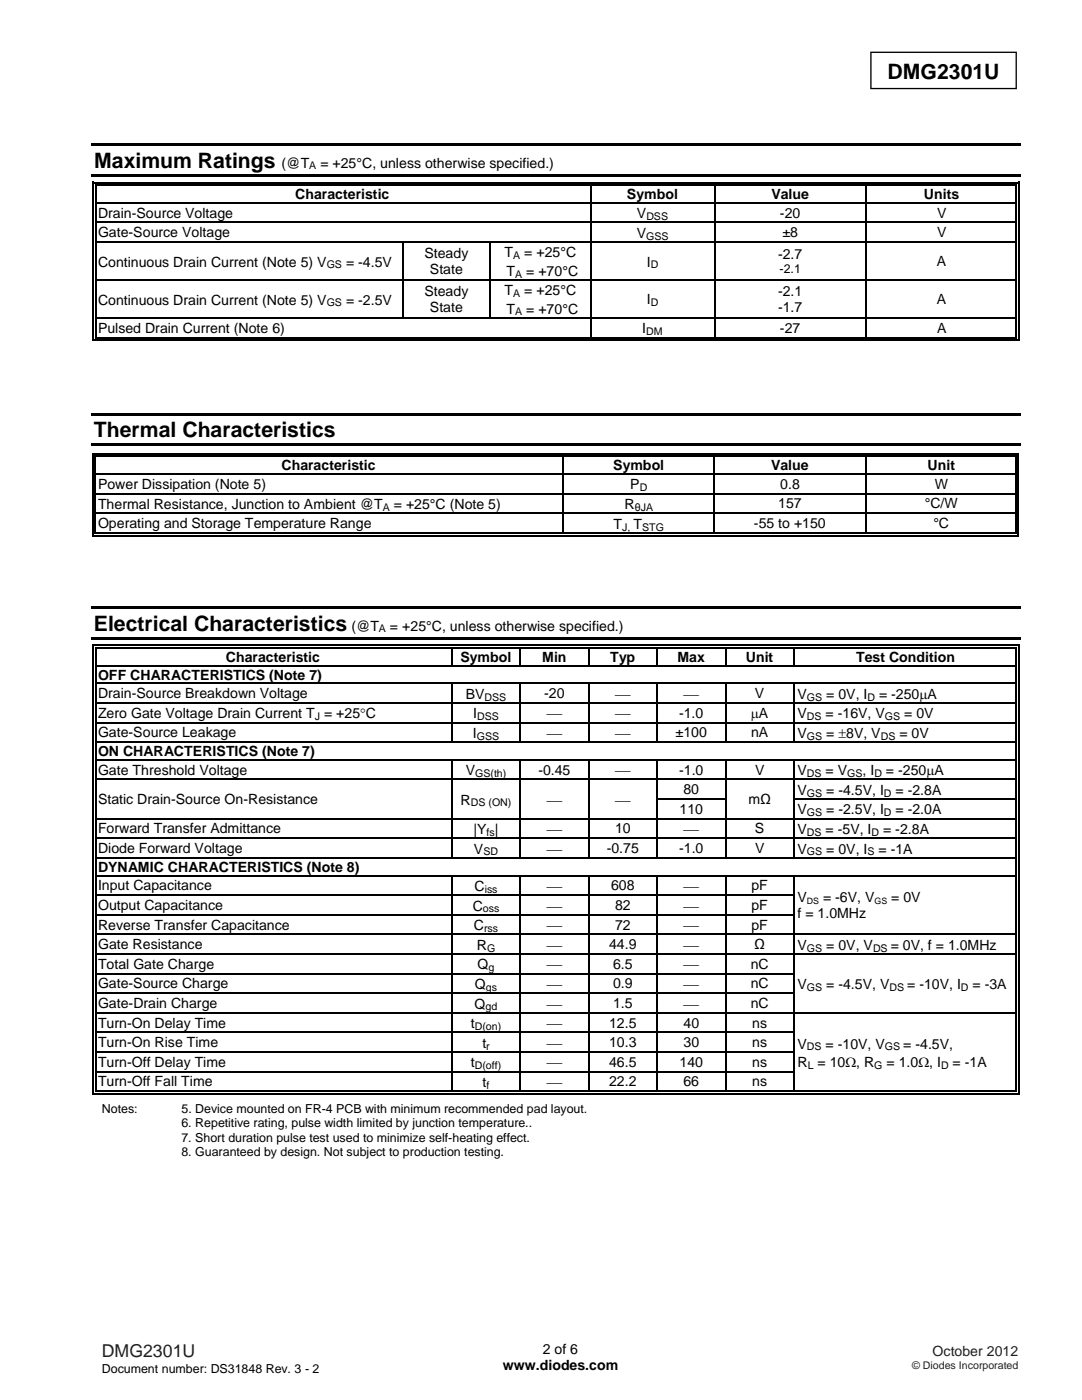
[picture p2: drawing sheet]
<svg xmlns="http://www.w3.org/2000/svg" width="216mm" height="279mm" viewBox="0 0 216 279" stroke-linecap="round" stroke-linejoin="round" font-family="sans-serif">
<defs><g id="words">
<g font-size="4.2">
<text x="177.1" y="15.8">DMG2301U</text>
<text x="18.8" y="33.4">Maximum Ratings</text>
<text x="18.7" y="87.2">Thermal Characteristics</text>
<text x="18.7" y="125.8">Electrical Characteristics</text>
</g>
<text font-size="3.5" fill="#231f20" x="20.3" y="270.9">DMG2301U</text>
<g font-size="2.8">
<text x="56.2" y="33.4">(@T</text>
<text x="63.9" y="33.4">= +25°C, unless otherwise specified.)</text>
<text x="58.9" y="39.7">Characteristic</text>
<text x="125.1" y="39.7">Symbol</text>
<text x="153.9" y="39.7">Value</text>
<text x="184.4" y="39.7">Units</text>
<text x="19.6" y="43.4">Drain-Source Voltage</text>
<text x="19.6" y="47.3">Gate-Source Voltage</text>
<text x="127" y="47.5">V</text>
<text x="127.1" y="43.5">V</text>
<text x="155.6" y="43.4">-20</text>
<text x="156.1" y="47.3">±8</text>
<text x="187" y="47.3">V</text>
<text x="187" y="43.4">V</text>
<text x="19.6" y="53.2">Continuous Drain Current (Note 5) V</text>
<text x="69" y="53.2">= -4.5V</text>
<text x="84.7" y="51.4">Steady</text>
<text x="100.7" y="51.4">T</text>
<text x="104.6" y="51.4">= +25°C</text>
<text x="129.1" y="53.2">I</text>
<text x="155.3" y="51.6">-2.7</text>
<text x="187" y="53.1">A</text>
<text x="84.7" y="59">Steady</text>
<text x="85.8" y="54.7">State</text>
<text x="100.7" y="58.9">T</text>
<text x="101.1" y="55">T</text>
<text x="104.6" y="58.9">= +25°C</text>
<text x="105" y="55">= +70°C</text>
<text x="155.3" y="59">-2.1</text>
<text x="19.6" y="60.8">Continuous Drain Current (Note 5) V</text>
<text x="69" y="60.8">= -2.5V</text>
<text x="85.8" y="62.3">State</text>
<text x="101.1" y="62.6">T</text>
<text x="105" y="62.6">= +70°C</text>
<text x="129.1" y="60.8">I</text>
<text x="155.3" y="62.3">-1.7</text>
<text x="187" y="60.6">A</text>
<text x="19.6" y="66.4">Pulsed Drain Current (Note 6)</text>
<text x="128.2" y="66.5">I</text>
<text x="155.6" y="66.4">-27</text>
<text x="187" y="66.4">A</text>
<text x="56.2" y="93.9">Characteristic</text>
<text x="122.4" y="93.9">Symbol</text>
<text x="153.9" y="93.9">Value</text>
<text x="185.1" y="93.9">Unit</text>
<text x="19.6" y="97.6">Power Dissipation (Note 5)</text>
<text x="19.6" y="101.6">Thermal Resistance, Junction to Ambient @T</text>
<text x="78.6" y="101.6">= +25°C (Note 5)</text>
<text x="124.6" y="101.6">R</text>
<text x="125.8" y="97.7">P</text>
<text x="155.3" y="101.5">157</text>
<text x="155.7" y="97.6">0.8</text>
<text x="184.5" y="101.5">°C/W</text>
<text x="186.5" y="97.6">W</text>
<text x="19.6" y="105.4">Operating and Storage Temperature Range</text>
<text x="122.4" y="105.5">T</text>
<text x="126.4" y="105.5">T</text>
<text x="150.5" y="105.4">-55 to +150</text>
<text x="186.2" y="105.4">°C</text>
<text x="70.1" y="125.8">(@T</text>
<text x="77.8" y="125.8">= +25°C, unless otherwise specified.)</text>
<text x="19.6" y="135.6">OFF CHARACTERISTICS (Note 7)</text>
<text x="45.1" y="132.1">Characteristic</text>
<text x="91.9" y="132.1">Symbol</text>
<text x="108.2" y="132.1">Min</text>
<text x="121.8" y="132.1">Typ</text>
<text x="135.2" y="132.1">Max</text>
<text x="148.8" y="132.1">Unit</text>
<text x="170.8" y="132.1">Test Condition</text>
<text x="19.6" y="139.3">Drain-Source Breakdown Voltage</text>
<text x="19.6" y="143.4">Zero Gate Voltage Drain Current T = +25°C</text>
<text x="92.9" y="139.5">BV</text>
<text x="94.4" y="143.4">I</text>
<text x="108.6" y="139.3">-20</text>
<text x="109.2" y="143.4">⎯</text>
<text x="122.9" y="139.4">⎯</text>
<text x="122.9" y="143.4">⎯</text>
<text x="135.5" y="143.2">-1.0</text>
<text x="136.5" y="139.4">⎯</text>
<text x="149.8" y="143.3">μA</text>
<text x="150.6" y="139.3">V</text>
<text x="159.1" y="143.4">V</text>
<text x="159.1" y="139.5">V</text>
<text x="164.7" y="143.4">= -16V, V</text>
<text x="164.9" y="139.5">= 0V, I</text>
<text x="175.4" y="139.5">= -250μA</text>
<text x="180.4" y="143.4">= 0V</text>
<text x="19.6" y="147.2">Gate-Source Leakage</text>
<text x="94.4" y="147.3">I</text>
<text x="109.2" y="147.3">⎯</text>
<text x="122.9" y="147.3">⎯</text>
<text x="134.8" y="147.1">±100</text>
<text x="149.9" y="147.1">nA</text>
<text x="159.1" y="147.3">V</text>
<text x="164.9" y="147.3">= ±8V, V</text>
<text x="179.5" y="147.3">= 0V</text>
<text x="19.6" y="150.9">ON CHARACTERISTICS (Note 7)</text>
<text x="19.6" y="154.6">Gate Threshold Voltage</text>
<text x="92.9" y="154.7">V</text>
<text x="107.4" y="154.6">-0.45</text>
<text x="122.9" y="154.7">⎯</text>
<text x="135.5" y="154.6">-1.0</text>
<text x="150.7" y="154.6">V</text>
<text x="159.1" y="154.7">V</text>
<text x="164.7" y="154.7">= V</text>
<text x="172.1" y="154.7">, I</text>
<text x="176.8" y="154.7">= -250μA</text>
<text x="19.6" y="160.4">Static Drain-Source On-Resistance</text>
<text x="91.9" y="160.6">R</text>
<text x="109.2" y="160.6">⎯</text>
<text x="122.9" y="160.6">⎯</text>
<text x="136.4" y="158.5">80</text>
<text x="149.3" y="160.4">mΩ</text>
<text x="159.1" y="158.6">V</text>
<text x="164.9" y="158.6">= -4.5V, I</text>
<text x="178.7" y="158.6">= -2.8A</text>
<text x="19.6" y="166.3">Forward Transfer Admittance</text>
<text x="94.5" y="166.5">|Y |</text>
<text x="109.2" y="166.5">⎯</text>
<text x="122.7" y="166.3">10</text>
<text x="135.6" y="162.4">110</text>
<text x="136.5" y="166.5">⎯</text>
<text x="150.6" y="166.3">S</text>
<text x="159.1" y="166.5">V</text>
<text x="159.1" y="162.5">V</text>
<text x="164.7" y="166.5">= -5V, I</text>
<text x="164.9" y="162.5">= -2.5V, I</text>
<text x="176.2" y="166.5">= -2.8A</text>
<text x="178.7" y="162.5">= -2.0A</text>
<text x="19.6" y="170.2">Diode Forward Voltage</text>
<text x="19.6" y="173.9">DYNAMIC CHARACTERISTICS (Note 8)</text>
<text x="94.6" y="170.4">V</text>
<text x="109.2" y="170.4">⎯</text>
<text x="121.1" y="170.2">-0.75</text>
<text x="135.5" y="170.2">-1.0</text>
<text x="150.7" y="170.2">V</text>
<text x="159.1" y="170.4">V</text>
<text x="164.9" y="170.4">= 0V, I</text>
<text x="175.3" y="170.4">= -1A</text>
<text x="19.6" y="177.7">Input Capacitance</text>
<text x="94.7" y="177.8">C</text>
<text x="109.2" y="177.8">⎯</text>
<text x="121.9" y="177.7">608</text>
<text x="136.5" y="177.8">⎯</text>
<text x="149.9" y="177.7">pF</text>
<text x="159.1" y="180">V</text>
<text x="164.2" y="180">= -6V, V</text>
<text x="177.8" y="180">= 0V</text>
<text x="19.6" y="181.6">Output Capacitance</text>
<text x="19.6" y="185.5">Reverse Transfer Capacitance</text>
<text x="94.3" y="181.7">C</text>
<text x="94.6" y="185.6">C</text>
<text x="109.2" y="185.6">⎯</text>
<text x="109.2" y="181.7">⎯</text>
<text x="122.7" y="185.5">72</text>
<text x="122.7" y="181.6">82</text>
<text x="136.5" y="185.6">⎯</text>
<text x="136.5" y="181.7">⎯</text>
<text x="149.9" y="185.5">pF</text>
<text x="149.9" y="181.6">pF</text>
<text x="159.1" y="183.2">f = 1.0MHz</text>
<text x="19.6" y="189.4">Gate Resistance</text>
<text x="95.1" y="189.5">R</text>
<text x="109.2" y="189.5">⎯</text>
<text x="121.5" y="189.4">44.9</text>
<text x="136.5" y="189.5">⎯</text>
<text x="150.5" y="189.4">Ω</text>
<text x="159.1" y="189.5">V</text>
<text x="164.9" y="189.5">= 0V, V</text>
<text x="177.7" y="189.5">= 0V, f = 1.0MHz</text>
<text x="19.6" y="193.3">Total Gate Charge</text>
<text x="19.6" y="197.3">Gate-Source Charge</text>
<text x="94.8" y="197.4">Q</text>
<text x="95.3" y="193.5">Q</text>
<text x="109.2" y="197.4">⎯</text>
<text x="109.2" y="193.5">⎯</text>
<text x="122.3" y="197.3">0.9</text>
<text x="122.3" y="193.3">6.5</text>
<text x="136.5" y="197.4">⎯</text>
<text x="136.5" y="193.5">⎯</text>
<text x="149.8" y="197.3">nC</text>
<text x="149.8" y="193.3">nC</text>
<text x="159.1" y="197.4">V</text>
<text x="164.9" y="197.4">= -4.5V, V</text>
<text x="181" y="197.4">= -10V, I</text>
<text x="194.1" y="197.4">= -3A</text>
<text x="19.6" y="201.2">Gate-Drain Charge</text>
<text x="94.7" y="201.3">Q</text>
<text x="109.2" y="201.3">⎯</text>
<text x="122.3" y="201.2">1.5</text>
<text x="136.5" y="201.3">⎯</text>
<text x="149.8" y="201.2">nC</text>
<text x="19.6" y="205.1">Turn-On Delay Time</text>
<text x="19.6" y="209">Turn-On Rise Time</text>
<text x="93.9" y="205.2">t</text>
<text x="96.2" y="209.1">t</text>
<text x="109.2" y="209.1">⎯</text>
<text x="109.2" y="205.2">⎯</text>
<text x="121.5" y="209">10.3</text>
<text x="121.5" y="205.1">12.5</text>
<text x="136.4" y="209">30</text>
<text x="136.4" y="205.1">40</text>
<text x="150.1" y="209">ns</text>
<text x="150.1" y="205.1">ns</text>
<text x="159.1" y="209.3">V</text>
<text x="164.7" y="209.3">= -10V, V</text>
<text x="180.2" y="209.3">= -4.5V,</text>
<text x="19.6" y="212.9">Turn-Off Delay Time</text>
<text x="93.9" y="213">t</text>
<text x="109.2" y="213">⎯</text>
<text x="121.5" y="212.9">46.5</text>
<text x="135.6" y="212.9">140</text>
<text x="150.1" y="212.9">ns</text>
<text x="159.1" y="212.9">R = 10Ω, R</text>
<text x="176.9" y="212.9">= 1.0Ω, I</text>
<text x="190.1" y="212.9">= -1A</text>
<text x="19.6" y="216.8">Turn-Off Fall Time</text>
<text x="96.3" y="217">t</text>
<text x="109.2" y="217">⎯</text>
<text x="121.5" y="216.8">22.2</text>
<text x="136.4" y="216.8">66</text>
<text x="150.1" y="216.8">ns</text>
<text x="100.3" y="273.5">www.diodes.com</text>
<text x="108.3" y="270.2">2 of 6</text>
</g>
<text font-size="2.8" fill="#231f20" x="186.1" y="270.6">October 2012</text>
<g font-size="2.5">
<text x="155.6" y="54.6">-2.1</text>
<text x="20.3" y="222.1">Notes:</text>
<text x="36.2" y="225">6. Repetitive rating, pulse width limited by junction temperature..</text>
<text x="36.2" y="227.8">7. Short duration pulse test used to minimize self-heating effect.</text>
<text x="36.2" y="222.1">5. Device mounted on FR-4 PCB with minimum recommended pad layout.</text>
<text x="36.2" y="230.7">8. Guaranteed by design. Not subject to production testing.</text>
<text x="20.3" y="274">Document number: DS31848 Rev. 3 - 2</text>
</g>
<g font-size="2.1">
<text x="61.7" y="33.8">A</text>
<text x="128.9" y="47.8">GSS</text>
<text x="129" y="43.9">DSS</text>
<text x="65.2" y="53.6">GS</text>
<text x="102.4" y="51.7">A</text>
<text x="129.8" y="53.6">D</text>
<text x="102.4" y="59.3">A</text>
<text x="102.8" y="55.4">A</text>
<text x="65.2" y="61.1">GS</text>
<text x="102.8" y="62.9">A</text>
<text x="129.8" y="61.1">D</text>
<text x="128.9" y="66.9">DM</text>
<text x="76.4" y="102">A</text>
<text x="126.7" y="102">θJA</text>
<text x="127.7" y="98">D</text>
<text x="124.2" y="105.9">J,</text>
<text x="128.1" y="105.9">STG</text>
<text x="75.6" y="126.2">A</text>
<text x="62.8" y="143.7">J</text>
<text x="95.2" y="143.7">DSS</text>
<text x="96.7" y="139.8">DSS</text>
<text x="161" y="139.8">GS</text>
<text x="161" y="143.7">DS</text>
<text x="173.1" y="139.8">D</text>
<text x="176.6" y="143.7">GS</text>
<text x="95.1" y="147.7">GSS</text>
<text x="161" y="147.7">GS</text>
<text x="175.7" y="147.7">DS</text>
<text x="94.8" y="155.1">GS(th)</text>
<text x="161" y="155.1">DS</text>
<text x="169.1" y="155.1">GS</text>
<text x="174.5" y="155.1">D</text>
<text x="93.9" y="161">DS (ON)</text>
<text x="161" y="159">GS</text>
<text x="176.4" y="159">D</text>
<text x="97.1" y="166.8">fs</text>
<text x="161" y="162.9">GS</text>
<text x="161" y="166.8">DS</text>
<text x="173.9" y="166.8">D</text>
<text x="176.4" y="162.9">D</text>
<text x="96.5" y="170.7">SD</text>
<text x="161" y="170.7">GS</text>
<text x="173.1" y="170.7">S</text>
<text x="96.7" y="178.2">iss</text>
<text x="96.4" y="182.1">oss</text>
<text x="96.6" y="186">rss</text>
<text x="97.2" y="189.9">G</text>
<text x="161" y="189.9">GS</text>
<text x="174.2" y="189.9">DS</text>
<text x="96.9" y="197.7">gs</text>
<text x="97.5" y="193.8">g</text>
<text x="161" y="197.7">GS</text>
<text x="177.5" y="197.7">DS</text>
<text x="191.7" y="197.7">D</text>
<text x="96.9" y="201.7">gd</text>
<text x="94.7" y="205.6">D(on)</text>
<text x="97" y="209.5">r</text>
<text x="161" y="209.6">DS</text>
<text x="176.6" y="209.6">GS</text>
<text x="94.7" y="213.4">D(off)</text>
<text x="161.2" y="213.3">L</text>
<text x="174.5" y="213.3">G</text>
<text x="187.8" y="213.3">D</text>
<text x="97.1" y="217.3">f</text>
</g>
<text font-size="2.1" fill="#231f20" x="182" y="273.2">© Diodes Incorporated</text>
<g font-size="1.8">
<text x="161" y="180.3">DS</text>
<text x="174.5" y="180.3">GS</text>
</g>
</g></defs>
<path d="M173.8 10.4h29v7.3h-29z" fill="none" stroke="#000" stroke-width=".26"/>
<g fill="#000">
<path d="M18.3 28.6h185.4v.5h-185.4zM18.3 34.7h185.4v.5h-185.4zM18.5 36.3h.2v.8h-.2zM18.5 36.3h.7v.3h-.7zM19 36.8h.2v.3h-.2zM117.7 37.1h.3zM117.7 36.3h.8v.3h-.8zM117.7 36.8h.8v.3h-.8zM142.5 37.1h.2zM142.5 36.3h.7v.3h-.7zM142.5 36.8h.7v.3h-.7zM172.7 37.1h.2z"/>
<path d="M172.7 36.3h.7v.3h-.7zM172.7 36.8h.7v.3h-.7zM202.6 36.3h.8v.3h-.8zM202.6 36.8h.3v.3h-.3zM203.1 36.3h.3v.8h-.3zM18.5 40.3h.2v.3h-.2zM18.5 44.3h.2v.2h-.2zM18.5 48.2h.2v.3h-.2zM18.5 55.7h.2v.3h-.2zM19 40.3h.2v.3h-.2zM19 44.3h.2v.2h-.2zM19 48.2h.2v.3h-.2z"/>
<path d="M19 55.7h.2v.3h-.2zM80.2 48.2h.3v.3h-.3zM80.2 55.7h.3v.3h-.3zM97.7 48.2h.3v.3h-.3zM97.7 55.7h.3v.3h-.3zM117.7 40.3h.3v.3h-.3zM117.7 44.3h.3v.2h-.3zM117.7 48.2h.3v.3h-.3zM117.7 55.7h.3v.3h-.3zM142.5 40.3h.2v.3h-.2zM142.5 44.3h.2v.2h-.2zM142.5 48.2h.2v.3h-.2z"/>
<path d="M142.5 55.7h.2v.3h-.2zM172.7 40.3h.2v.3h-.2zM172.7 44.3h.2v.2h-.2zM172.7 48.2h.2v.3h-.2zM172.7 55.7h.2v.3h-.2zM202.6 40.3h.3v.3h-.3zM202.6 44.3h.3v.2h-.3zM202.6 48.2h.3v.3h-.3zM202.6 55.7h.3v.3h-.3zM203.1 40.3h.3v.3h-.3zM203.1 44.3h.3v.2h-.3zM203.1 48.2h.3v.3h-.3z"/>
<path d="M203.1 55.7h.3v.3h-.3zM18.5 63.3h.2v.3h-.2zM18.5 67.8h.7v.2h-.7zM19 63.3h.2v.3h-.2zM19 67.2h.2v.3h-.2zM117.7 63.3h.3v.3h-.3zM117.7 67.2h.8v.3h-.8zM142.5 63.3h.2v.3h-.2zM142.5 67.2h.7v.3h-.7zM142.5 67.8h.7v.2h-.7zM172.7 63.3h.2v.3h-.2zM172.7 67.2h.7v.3h-.7z"/>
<path d="M202.6 63.3h.3v.3h-.3zM202.6 67.8h.8v.2h-.8zM202.6 67.2h.3v.3h-.3zM203.1 63.3h.3v.3h-.3zM203.1 67.2h.3v.8h-.3zM18.2 82.4h185.5v.5h-185.5zM18.2 88.5h185.5v.5h-185.5zM18.4 90.4h.3v.8h-.3zM18.4 90.4h.8v.3h-.8zM18.4 94.5h.3v.3h-.3zM18.4 98.4h.3v.3h-.3zM18.9 91h.3v.2h-.3z"/>
<path d="M18.9 94.5h.3v.3h-.3zM18.9 98.4h.3v.3h-.3zM112.3 91.2h.2zM112.3 90.4h.7v.3h-.7zM112.3 91h.7v.2h-.7zM112.3 94.5h.2v.3h-.2zM112.3 98.4h.2v.3h-.2zM142.4 91.2h.3zM142.4 90.4h.8v.3h-.8zM142.4 91h.8v.2h-.8zM142.4 94.5h.3v.3h-.3zM142.4 98.4h.3v.3h-.3z"/>
<path d="M172.6 91.2h.2zM172.6 90.4h.8v.3h-.8zM172.6 91h.8v.2h-.8zM172.6 94.5h.2v.3h-.2zM172.6 98.4h.2v.3h-.2zM202.6 90.4h.7v.3h-.7zM202.6 91h.2v.2h-.2zM202.6 94.5h.2v.3h-.2zM202.6 98.4h.2v.3h-.2zM203.1 90.4h.2v.8h-.2zM203.1 94.5h.2v.3h-.2zM203.1 98.4h.2v.3h-.2z"/>
<path d="M18.4 102.3h.3v.3h-.3zM18.4 106.8h.8v.2h-.8zM18.9 102.3h.3v.3h-.3zM18.9 106.3h.3v.2h-.3zM112.3 102.3h.2v.3h-.2zM112.3 106.3h.7v.2h-.7zM142.4 102.3h.3v.3h-.3zM142.4 106.3h.8v.2h-.8zM172.6 102.3h.2v.3h-.2zM172.6 106.3h.8v.2h-.8zM202.6 102.3h.2v.3h-.2zM202.6 106.8h.7v.2h-.7z"/>
<path d="M202.6 106.3h.2v.2h-.2zM203.1 102.3h.2v.3h-.2zM203.1 106.3h.2v.7h-.2zM18.2 121h185.5v.5h-185.5zM18.2 127.1h185.5v.5h-185.5zM18.5 128.7h.2v.8h-.2zM18.5 128.7h.7v.2h-.7zM18.5 132.7h.2v.3h-.2zM18.5 136.2h.2v.3h-.2zM19 129.2h.2v.3h-.2zM19 132.7h.2v.3h-.2zM19 136.2h.2v.3h-.2z"/>
<path d="M90 129.5h.3zM90 128.7h.8v.2h-.8zM90 129.2h.8v.3h-.8zM90 136.2h.3v.3h-.3zM103.7 129.5h.2zM103.7 128.7h.8v.2h-.8zM103.7 129.2h.8v.3h-.8zM103.7 136.2h.2v.3h-.2zM117.3 129.5h.3zM117.3 128.7h.8v.2h-.8zM117.3 129.2h.8v.3h-.8zM117.3 136.2h.3v.3h-.3z"/>
<path d="M131 129.5h.3zM131 128.7h.8v.2h-.8zM131 129.2h.8v.3h-.8zM131 136.2h.3v.3h-.3zM144.7 129.5h.2zM144.7 128.7h.7v.2h-.7zM144.7 129.2h.7v.3h-.7zM144.7 136.2h.2v.3h-.2zM158.3 129.5h.3zM158.3 128.7h.8v.2h-.8zM158.3 129.2h.8v.3h-.8zM158.3 136.2h.3v.3h-.3z"/>
<path d="M202.6 128.7h.8v.2h-.8zM202.6 129.2h.3v.3h-.3zM202.6 132.7h.3v.3h-.3zM202.6 136.2h.3v.3h-.3zM203.1 128.7h.3v.8h-.3zM203.1 132.7h.3v.3h-.3zM203.1 136.2h.3v.3h-.3zM18.5 140.2h.2v.2h-.2zM18.5 144.1h.2v.3h-.2zM18.5 148h.2v.3h-.2zM18.5 151.5h.2v.3h-.2zM18.5 155.4h.2v.3h-.2z"/>
<path d="M18.5 159.3h.2v.3h-.2zM19 140.2h.2v.2h-.2zM19 144.1h.2v.3h-.2zM19 148h.2v.3h-.2zM19 151.5h.2v.3h-.2zM19 155.4h.2v.3h-.2zM19 159.3h.2v.3h-.2zM90 140.2h.3v.2h-.3zM90 144.1h.3v.3h-.3zM90 151.5h.3v.3h-.3zM90 155.4h.3v.3h-.3zM90 159.3h.3v.3h-.3z"/>
<path d="M103.7 140.2h.2v.2h-.2zM103.7 144.1h.2v.3h-.2zM103.7 151.5h.2v.3h-.2zM103.7 155.4h.2v.3h-.2zM103.7 159.3h.2v.3h-.2zM117.3 140.2h.3v.2h-.3zM117.3 144.1h.3v.3h-.3zM117.3 151.5h.3v.3h-.3zM117.3 155.4h.3v.3h-.3zM117.3 159.3h.3v.3h-.3zM131 140.2h.3v.2h-.3zM131 144.1h.3v.3h-.3z"/>
<path d="M131 151.5h.3v.3h-.3zM131 155.4h.3v.3h-.3zM131 159.3h.3v.3h-.3zM144.7 140.2h.2v.2h-.2zM144.7 144.1h.2v.3h-.2zM144.7 151.5h.2v.3h-.2zM144.7 155.4h.2v.3h-.2zM144.7 159.3h.2v.3h-.2zM158.3 140.2h.3v.2h-.3zM158.3 144.1h.3v.3h-.3zM158.3 151.5h.3v.3h-.3zM158.3 155.4h.3v.3h-.3z"/>
<path d="M158.3 159.3h.3v.3h-.3zM202.6 140.2h.3v.2h-.3zM202.6 144.1h.3v.3h-.3zM202.6 148h.3v.3h-.3zM202.6 151.5h.3v.3h-.3zM202.6 155.4h.3v.3h-.3zM202.6 159.3h.3v.3h-.3zM203.1 140.2h.3v.2h-.3zM203.1 144.1h.3v.3h-.3zM203.1 148h.3v.3h-.3zM203.1 151.5h.3v.3h-.3zM203.1 155.4h.3v.3h-.3z"/>
<path d="M203.1 159.3h.3v.3h-.3zM18.5 163.3h.2v.2h-.2zM18.5 167.2h.2v.2h-.2zM18.5 171.1h.2v.3h-.2zM18.5 174.6h.2v.3h-.2zM18.5 178.5h.2v.3h-.2zM19 163.3h.2v.2h-.2zM19 167.2h.2v.2h-.2zM19 171.1h.2v.3h-.2zM19 174.6h.2v.3h-.2zM19 178.5h.2v.3h-.2zM90 163.3h.3v.2h-.3z"/>
<path d="M90 167.2h.3v.2h-.3zM90 174.6h.3v.3h-.3zM90 178.5h.3v.3h-.3zM103.7 163.3h.2v.2h-.2zM103.7 167.2h.2v.2h-.2zM103.7 174.6h.2v.3h-.2zM103.7 178.5h.2v.3h-.2zM117.3 163.3h.3v.2h-.3zM117.3 167.2h.3v.2h-.3zM117.3 174.6h.3v.3h-.3zM117.3 178.5h.3v.3h-.3zM131 163.3h.3v.2h-.3z"/>
<path d="M131 167.2h.3v.2h-.3zM131 174.6h.3v.3h-.3zM131 178.5h.3v.3h-.3zM144.7 163.3h.2v.2h-.2zM144.7 167.2h.2v.2h-.2zM144.7 174.6h.2v.3h-.2zM144.7 178.5h.2v.3h-.2zM158.3 163.3h.3v.2h-.3zM158.3 167.2h.3v.2h-.3zM158.3 174.6h.3v.3h-.3zM158.3 178.5h.3v.3h-.3zM202.6 163.3h.3v.2h-.3z"/>
<path d="M202.6 167.2h.3v.2h-.3zM202.6 171.1h.3v.3h-.3zM202.6 174.6h.3v.3h-.3zM202.6 178.5h.3v.3h-.3zM203.1 163.3h.3v.2h-.3zM203.1 167.2h.3v.2h-.3zM203.1 171.1h.3v.3h-.3zM203.1 174.6h.3v.3h-.3zM203.1 178.5h.3v.3h-.3zM18.5 182.4h.2v.3h-.2zM18.5 186.4h.2v.2h-.2zM18.5 190.3h.2v.2h-.2z"/>
<path d="M18.5 194.2h.2v.3h-.2zM18.5 198.1h.2v.3h-.2zM19 182.4h.2v.3h-.2zM19 186.4h.2v.2h-.2zM19 190.3h.2v.2h-.2zM19 194.2h.2v.3h-.2zM19 198.1h.2v.3h-.2zM90 182.4h.3v.3h-.3zM90 186.4h.3v.2h-.3zM90 190.3h.3v.2h-.3zM90 194.2h.3v.3h-.3zM90 198.1h.3v.3h-.3z"/>
<path d="M103.7 182.4h.2v.3h-.2zM103.7 186.4h.2v.2h-.2zM103.7 190.3h.2v.2h-.2zM103.7 194.2h.2v.3h-.2zM103.7 198.1h.2v.3h-.2zM117.3 182.4h.3v.3h-.3zM117.3 186.4h.3v.2h-.3zM117.3 190.3h.3v.2h-.3zM117.3 194.2h.3v.3h-.3zM117.3 198.1h.3v.3h-.3zM131 182.4h.3v.3h-.3zM131 186.4h.3v.2h-.3z"/>
<path d="M131 190.3h.3v.2h-.3zM131 194.2h.3v.3h-.3zM131 198.1h.3v.3h-.3zM144.7 182.4h.2v.3h-.2zM144.7 186.4h.2v.2h-.2zM144.7 190.3h.2v.2h-.2zM144.7 194.2h.2v.3h-.2zM144.7 198.1h.2v.3h-.2zM158.3 182.4h.3v.3h-.3zM158.3 186.4h.3v.2h-.3zM158.3 190.3h.3v.2h-.3zM158.3 194.2h.3v.3h-.3z"/>
<path d="M158.3 198.1h.3v.3h-.3zM202.6 182.4h.3v.3h-.3zM202.6 186.4h.3v.2h-.3zM202.6 190.3h.3v.2h-.3zM202.6 194.2h.3v.3h-.3zM202.6 198.1h.3v.3h-.3zM203.1 182.4h.3v.3h-.3zM203.1 186.4h.3v.2h-.3zM203.1 190.3h.3v.2h-.3zM203.1 194.2h.3v.3h-.3zM203.1 198.1h.3v.3h-.3zM18.5 202h.2v.3h-.2z"/>
<path d="M18.5 205.9h.2v.3h-.2zM18.5 209.8h.2v.3h-.2zM18.5 213.7h.2v.3h-.2zM18.5 218.2h.7v.3h-.7zM19 202h.2v.3h-.2zM19 205.9h.2v.3h-.2zM19 209.8h.2v.3h-.2zM19 213.7h.2v.3h-.2zM19 217.7h.2v.3h-.2zM90 202h.3v.3h-.3zM90 205.9h.3v.3h-.3zM90 209.8h.3v.3h-.3z"/>
<path d="M90 213.7h.3v.3h-.3zM90 217.7h.8v.3h-.8zM103.7 202h.2v.3h-.2zM103.7 205.9h.2v.3h-.2zM103.7 209.8h.2v.3h-.2zM103.7 213.7h.2v.3h-.2zM103.7 217.7h.8v.3h-.8zM117.3 202h.3v.3h-.3zM117.3 205.9h.3v.3h-.3zM117.3 209.8h.3v.3h-.3zM117.3 213.7h.3v.3h-.3zM117.3 217.7h.8v.3h-.8z"/>
<path d="M131 202h.3v.3h-.3zM131 205.9h.3v.3h-.3zM131 209.8h.3v.3h-.3zM131 213.7h.3v.3h-.3zM131 217.7h.8v.3h-.8zM144.7 202h.2v.3h-.2zM144.7 205.9h.2v.3h-.2zM144.7 209.8h.2v.3h-.2zM144.7 213.7h.2v.3h-.2zM144.7 217.7h.7v.3h-.7zM158.3 202h.3v.3h-.3zM158.3 205.9h.3v.3h-.3z"/>
<path d="M158.3 209.8h.3v.3h-.3zM158.3 213.7h.3v.3h-.3zM158.3 217.7h.8v.3h-.8zM202.6 202h.3v.3h-.3zM202.6 205.9h.3v.3h-.3zM202.6 209.8h.3v.3h-.3zM202.6 213.7h.3v.3h-.3zM202.6 218.2h.8v.3h-.8zM202.6 217.7h.3v.3h-.3zM203.1 202h.3v.3h-.3zM203.1 205.9h.3v.3h-.3zM203.1 209.8h.3v.3h-.3z"/>
<path d="M203.1 213.7h.3v.3h-.3zM203.1 217.7h.3v.8h-.3z"/>
</g>
<g fill="none" stroke="#000" stroke-width=".25">
<path d="M18.6 37.1v3.2M19.1 37.1v3.2M19.2 36.4h98.5M19.2 36.9h98.5M117.9 37.1v3.2M118.5 36.4h24M118.5 36.9h24M142.6 37.1v3.2M143.2 36.4h29.5M143.2 36.9h29.5M172.8 37.1v3.2M173.4 36.4h29.2"/>
<path d="M173.4 36.9h29.2M202.8 37.1v3.2M203.3 37.1v3.2M18.6 40.6v3.7M18.6 44.5v3.7M18.6 48.5v7.2M18.6 56v7.3M19.1 40.6v3.7M19.1 44.5v3.7M19.1 48.5v7.2M19.1 56v7.3M19.2 40.5h98.5"/>
<path d="M19.2 44.4h98.5M19.2 48.3h61M19.2 55.9h61M80.3 48.5v7.2M80.3 56v7.3M80.5 48.3h17.2M80.5 55.9h17.2M97.9 48.5v7.2M97.9 56v7.3M98 48.3h19.7M98 55.9h19.7M117.9 40.6v3.7"/>
<path d="M117.9 44.5v3.7M117.9 48.5v7.2M117.9 56v7.3M118 40.5h24.5M118 44.4h24.5M118 48.3h24.5M118 55.9h24.5M142.6 40.6v3.7M142.6 44.5v3.7M142.6 48.5v7.2M142.6 56v7.3M142.7 40.5h30"/>
<path d="M142.7 44.4h30M142.7 48.3h30M142.7 55.9h30M172.8 40.6v3.7M172.8 44.5v3.7M172.8 48.5v7.2M172.8 56v7.3M172.9 40.5h29.7M172.9 44.4h29.7M172.9 48.3h29.7M172.9 55.9h29.7M202.8 40.6v3.7"/>
<path d="M202.8 44.5v3.7M202.8 48.5v7.2M202.8 56v7.3M203.3 40.6v3.7M203.3 44.5v3.7M203.3 48.5v7.2M203.3 56v7.3M18.6 63.6v4.4M19.1 63.6v3.6M19.2 63.4h98.5M19.2 67.9h123.3M19.2 67.4h98.5"/>
<path d="M117.9 63.6v3.6M118 63.4h24.5M118.5 67.4h24M142.6 63.6v3.6M142.7 63.4h30M143.2 67.9h59.4M143.2 67.4h29.5M172.8 63.6v3.6M172.9 63.4h29.7M173.4 67.4h29.2M202.8 63.6v3.6M203.3 63.6v3.6"/>
<path d="M18.5 91.2v3.3M18.5 94.8v3.6M18.5 98.7v3.6M19 91.2v3.3M19 94.8v3.6M19 98.7v3.6M19.2 90.6h93.1M19.2 91.1h93.1M19.2 94.6h93.1M19.2 98.5h93.1M112.4 91.2v3.3M112.4 94.8v3.6"/>
<path d="M112.4 98.7v3.6M112.5 94.6h29.9M112.5 98.5h29.9M113 90.6h29.4M113 91.1h29.4M142.6 91.2v3.3M142.6 94.8v3.6M142.6 98.7v3.6M142.7 94.6h29.9M142.7 98.5h29.9M143.2 90.6h29.4M143.2 91.1h29.4"/>
<path d="M172.7 91.2v3.3M172.7 94.8v3.6M172.7 98.7v3.6M172.8 94.6h29.8M172.8 98.5h29.8M173.4 90.6h29.2M173.4 91.1h29.2M202.7 91.2v3.3M202.7 94.8v3.6M202.7 98.7v3.6M203.2 91.2v3.3M203.2 94.8v3.6"/>
<path d="M203.2 98.7v3.6M18.5 102.6v4.4M19 102.6v3.7M19.2 102.4h93.1M19.2 106.9h183.4M19.2 106.4h93.1M112.4 102.6v3.7M112.5 102.4h29.9M113 106.4h29.4M142.6 102.6v3.7M142.7 102.4h29.9M143.2 106.4h29.4"/>
<path d="M172.7 102.6v3.7M172.8 102.4h29.8M173.4 106.4h29.2M202.7 102.6v3.7M203.2 102.6v3.7M18.6 129.5v3.2M18.6 133v3.2M18.6 136.5v3.7M19.1 129.5v3.2M19.1 133v3.2M19.1 136.5v3.7M19.2 128.8h70.8"/>
<path d="M19.2 129.3h70.8M19.2 132.9h183.4M19.2 136.4h70.8M90.2 129.5v3.2M90.2 136.5v3.7M90.3 136.4h13.4M90.8 128.8h12.9M90.8 129.3h12.9M103.8 129.5v3.2M103.8 136.5v3.7M103.9 136.4h13.4M104.5 128.8h12.8"/>
<path d="M104.5 129.3h12.8M117.5 129.5v3.2M117.5 136.5v3.7M117.6 136.4h13.4M118.1 128.8h12.9M118.1 129.3h12.9M131.1 129.5v3.2M131.1 136.5v3.7M131.3 136.4h13.4M131.8 128.8h12.9M131.8 129.3h12.9M144.8 129.5v3.2"/>
<path d="M144.8 136.5v3.7M144.9 136.4h13.4M145.4 128.8h12.9M145.4 129.3h12.9M158.4 129.5v3.2M158.4 136.5v3.7M158.6 136.4h44M159.1 128.8h43.5M159.1 129.3h43.5M202.8 129.5v3.2M202.8 133v3.2M202.8 136.5v3.7"/>
<path d="M203.3 129.5v3.2M203.3 133v3.2M203.3 136.5v3.7M18.6 140.4v3.7M18.6 144.4v3.6M18.6 148.3v3.2M18.6 151.8v3.6M18.6 155.7v3.6M18.6 159.6v3.7M19.1 140.4v3.7M19.1 144.4v3.6M19.1 148.3v3.2"/>
<path d="M19.1 151.8v3.6M19.1 155.7v3.6M19.1 159.6v3.7M19.2 140.3h70.8M19.2 144.2h70.8M19.2 148.1h183.4M19.2 151.6h70.8M19.2 155.6h70.8M90.2 140.4v3.7M90.2 144.4v3.6M90.2 151.8v3.6M90.2 155.7v3.6"/>
<path d="M90.2 159.6v3.7M90.3 140.3h13.4M90.3 144.2h13.4M90.3 151.6h13.4M90.3 155.6h13.4M103.8 140.4v3.7M103.8 144.4v3.6M103.8 151.8v3.6M103.8 155.7v3.6M103.8 159.6v3.7M103.9 140.3h13.4M103.9 144.2h13.4"/>
<path d="M103.9 151.6h13.4M103.9 155.6h13.4M117.5 140.4v3.7M117.5 144.4v3.6M117.5 151.8v3.6M117.5 155.7v3.6M117.5 159.6v3.7M117.6 140.3h13.4M117.6 144.2h13.4M117.6 151.6h13.4M117.6 155.6h13.4M131.1 140.4v3.7"/>
<path d="M131.1 144.4v3.6M131.1 151.8v3.6M131.1 155.7v3.6M131.1 159.6v3.7M131.3 140.3h13.4M131.3 144.2h13.4M131.3 151.6h13.4M131.3 155.6h13.4M131.3 159.5h13.4M144.8 140.4v3.7M144.8 144.4v3.6M144.8 151.8v3.6"/>
<path d="M144.8 155.7v3.6M144.8 159.6v3.7M144.9 140.3h13.4M144.9 144.2h13.4M144.9 151.6h13.4M144.9 155.6h13.4M158.4 140.4v3.7M158.4 144.4v3.6M158.4 151.8v3.6M158.4 155.7v3.6M158.4 159.6v3.7M158.6 140.3h44"/>
<path d="M158.6 144.2h44M158.6 151.6h44M158.6 155.6h44M158.6 159.5h44M202.8 140.4v3.7M202.8 144.4v3.6M202.8 148.3v3.2M202.8 151.8v3.6M202.8 155.7v3.6M202.8 159.6v3.7M203.3 140.4v3.7M203.3 144.4v3.6"/>
<path d="M203.3 148.3v3.2M203.3 151.8v3.6M203.3 155.7v3.6M203.3 159.6v3.7M18.6 163.5v3.7M18.6 167.4v3.7M18.6 171.4v3.2M18.6 174.9v3.6M18.6 178.8v3.6M19.1 163.5v3.7M19.1 167.4v3.7M19.1 171.4v3.2"/>
<path d="M19.1 174.9v3.6M19.1 178.8v3.6M19.2 163.4h70.8M19.2 167.3h70.8M19.2 171.2h183.4M19.2 174.7h70.8M19.2 178.6h70.8M90.2 163.5v3.7M90.2 167.4v3.7M90.2 174.9v3.6M90.2 178.8v3.6M90.3 163.4h13.4"/>
<path d="M90.3 167.3h13.4M90.3 174.7h13.4M90.3 178.6h13.4M103.8 163.5v3.7M103.8 167.4v3.7M103.8 174.9v3.6M103.8 178.8v3.6M103.9 163.4h13.4M103.9 167.3h13.4M103.9 174.7h13.4M103.9 178.6h13.4M117.5 163.5v3.7"/>
<path d="M117.5 167.4v3.7M117.5 174.9v3.6M117.5 178.8v3.6M117.6 163.4h13.4M117.6 167.3h13.4M117.6 174.7h13.4M117.6 178.6h13.4M131.1 163.5v3.7M131.1 167.4v3.7M131.1 174.9v3.6M131.1 178.8v3.6M131.3 163.4h13.4"/>
<path d="M131.3 167.3h13.4M131.3 174.7h13.4M131.3 178.6h13.4M144.8 163.5v3.7M144.8 167.4v3.7M144.8 174.9v3.6M144.8 178.8v3.6M144.9 163.4h13.4M144.9 167.3h13.4M144.9 174.7h13.4M144.9 178.6h13.4M158.4 163.5v3.7"/>
<path d="M158.4 167.4v3.7M158.4 174.9v3.6M158.4 178.8v3.6M158.6 163.4h44M158.6 167.3h44M158.6 174.7h44M202.8 163.5v3.7M202.8 167.4v3.7M202.8 171.4v3.2M202.8 174.9v3.6M202.8 178.8v3.6M203.3 163.5v3.7"/>
<path d="M203.3 167.4v3.7M203.3 171.4v3.2M203.3 174.9v3.6M203.3 178.8v3.6M18.6 182.7v3.7M18.6 186.6v3.7M18.6 190.5v3.7M18.6 194.5v3.6M18.6 198.4v3.6M19.1 182.7v3.7M19.1 186.6v3.7M19.1 190.5v3.7"/>
<path d="M19.1 194.5v3.6M19.1 198.4v3.6M19.2 182.6h70.8M19.2 186.5h70.8M19.2 190.4h70.8M19.2 194.3h70.8M19.2 198.2h70.8M90.2 182.7v3.7M90.2 186.6v3.7M90.2 190.5v3.7M90.2 194.5v3.6M90.2 198.4v3.6"/>
<path d="M90.3 182.6h13.4M90.3 186.5h13.4M90.3 190.4h13.4M90.3 194.3h13.4M90.3 198.2h13.4M103.8 182.7v3.7M103.8 186.6v3.7M103.8 190.5v3.7M103.8 194.5v3.6M103.8 198.4v3.6M103.9 182.6h13.4M103.9 186.5h13.4"/>
<path d="M103.9 190.4h13.4M103.9 194.3h13.4M103.9 198.2h13.4M117.5 182.7v3.7M117.5 186.6v3.7M117.5 190.5v3.7M117.5 194.5v3.6M117.5 198.4v3.6M117.6 182.6h13.4M117.6 186.5h13.4M117.6 190.4h13.4M117.6 194.3h13.4"/>
<path d="M117.6 198.2h13.4M131.1 182.7v3.7M131.1 186.6v3.7M131.1 190.5v3.7M131.1 194.5v3.6M131.1 198.4v3.6M131.3 182.6h13.4M131.3 186.5h13.4M131.3 190.4h13.4M131.3 194.3h13.4M131.3 198.2h13.4M144.8 182.7v3.7"/>
<path d="M144.8 186.6v3.7M144.8 190.5v3.7M144.8 194.5v3.6M144.8 198.4v3.6M144.9 182.6h13.4M144.9 186.5h13.4M144.9 190.4h13.4M144.9 194.3h13.4M144.9 198.2h13.4M158.4 182.7v3.7M158.4 186.6v3.7M158.4 190.5v3.7"/>
<path d="M158.4 194.5v3.6M158.4 198.4v3.6M158.6 186.5h44M158.6 190.4h44M202.8 182.7v3.7M202.8 186.6v3.7M202.8 190.5v3.7M202.8 194.5v3.6M202.8 198.4v3.6M203.3 182.7v3.7M203.3 186.6v3.7M203.3 190.5v3.7"/>
<path d="M203.3 194.5v3.6M203.3 198.4v3.6M18.6 202.3v3.6M18.6 206.2v3.6M18.6 210.1v3.6M18.6 214v4.5M19.1 202.3v3.6M19.1 206.2v3.6M19.1 210.1v3.6M19.1 214v3.7M19.2 202.1h70.8M19.2 206h70.8"/>
<path d="M19.2 210h70.8M19.2 213.9h70.8M19.2 218.3h183.4M19.2 217.8h70.8M90.2 202.3v3.6M90.2 206.2v3.6M90.2 210.1v3.6M90.2 214v3.7M90.3 202.1h13.4M90.3 206h13.4M90.3 210h13.4M90.3 213.9h13.4"/>
<path d="M90.8 217.8h12.9M103.8 202.3v3.6M103.8 206.2v3.6M103.8 210.1v3.6M103.8 214v3.7M103.9 202.1h13.4M103.9 206h13.4M103.9 210h13.4M103.9 213.9h13.4M104.5 217.8h12.8M117.5 202.3v3.6M117.5 206.2v3.6"/>
<path d="M117.5 210.1v3.6M117.5 214v3.7M117.6 202.1h13.4M117.6 206h13.4M117.6 210h13.4M117.6 213.9h13.4M118.1 217.8h12.9M131.1 202.3v3.6M131.1 206.2v3.6M131.1 210.1v3.6M131.1 214v3.7M131.3 202.1h13.4"/>
<path d="M131.3 206h13.4M131.3 210h13.4M131.3 213.9h13.4M131.8 217.8h12.9M144.8 202.3v3.6M144.8 206.2v3.6M144.8 210.1v3.6M144.8 214v3.7M144.9 202.1h13.4M144.9 206h13.4M144.9 210h13.4M144.9 213.9h13.4"/>
<path d="M145.4 217.8h12.9M158.4 202.3v3.6M158.4 206.2v3.6M158.4 210.1v3.6M158.4 214v3.7M158.6 202.1h44M159.1 217.8h43.5M202.8 202.3v3.6M202.8 206.2v3.6M202.8 210.1v3.6M202.8 214v3.7M203.3 202.3v3.6"/>
<path d="M203.3 206.2v3.6M203.3 210.1v3.6M203.3 214v3.7"/>
</g>
<use href="#words"/>
</svg>
